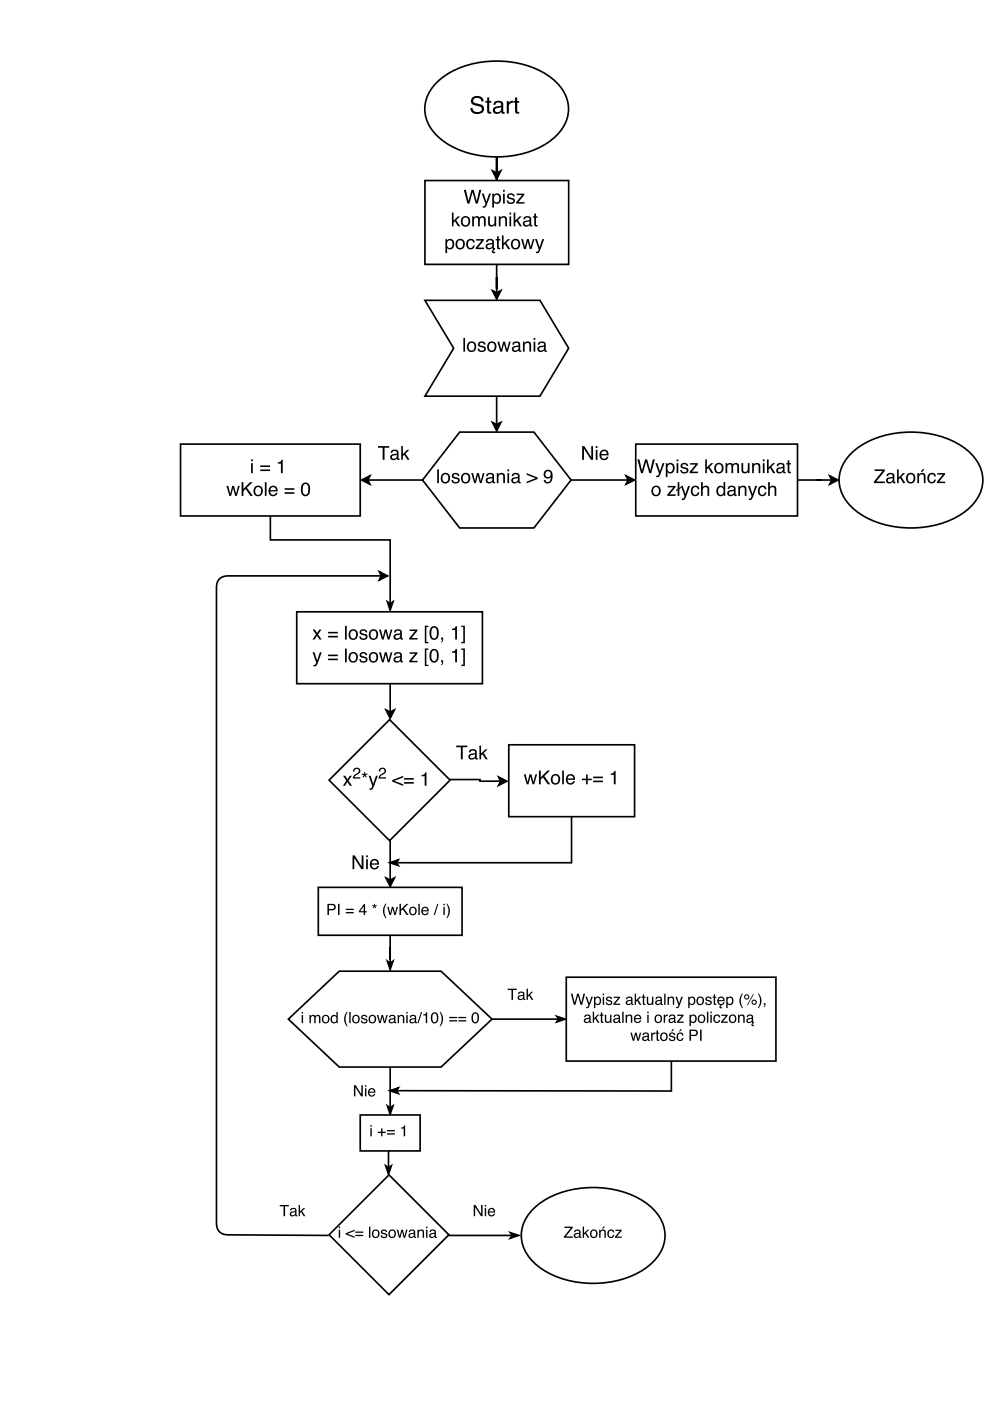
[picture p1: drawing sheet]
<svg xmlns="http://www.w3.org/2000/svg" width="210mm" height="297mm" viewBox="0 0 210 297" stroke-linecap="round" stroke-linejoin="round" font-family="sans-serif">
<path d="M104.4 36.2l.9 .5 .9-.5-.9 1.8zM105.3 33.2v5.1v-5v3.4" fill="none" stroke="#000" stroke-width=".35"/>
<path d="M104.4 36.2l.9 .5 .9-.5-.9 1.8z" fill="#000"/>
<path d="M93 17.1a20.1 20.1 0 0 1 18.6-3.2 13.1 13.1 0 0 1 8.2 6 7.5 7.5 0 0 1-2.2 9.2 20.1 20.1 0 0 1-18.6 3.3 13.1 13.1 0 0 1-8.2-6.1 7.5 7.5 0 0 1 2.2-9.2z" fill="#fff"/>
<path d="M93 17.1a20.1 20.1 0 0 1 18.6-3.2 13.1 13.1 0 0 1 8.2 6 7.5 7.5 0 0 1-2.2 9.2 20.1 20.1 0 0 1-18.6 3.3 13.1 13.1 0 0 1-8.2-6.1 7.5 7.5 0 0 1 2.2-9.2zM104.4 89.6l.9 .4 .9-.4-.9 1.7zM105.3 84v6" fill="none" stroke="#000" stroke-width=".35"/>
<g fill="#000">
<path d="M104.4 89.6l.9 .4 .9-.4-.9 1.7z"/>
<path d="M100.2 20.7a1.41 1.41 0 0 1 2.3 .8h-.4a.9 .9 0 0 0-.9-.7 .9 .9 0 0 0-.9 .6l.1 .3 .3 .1a2.2 2.2 0 0 1 1.9 1 1.28 1.28 0 0 1-1.8 1.4l-.5-.2-.5-.6-.1-.5h.5a1.02 1.02 0 0 0 .9 .9 1.02 1.02 0 0 0 1.1-.7l-.1-.1a2.45 2.45 0 0 0-1.7-.8l-.2-.1a.97 .97 0 0 1 0-1.4zM103.3 20.7h.4v.7h.5v.4h-.5v1.7l.1 .2h.4v.4a.63 .63 0 0 1-.9-.6v-1.7h-.4v-.4h.4zM105 23.1a.57 .57 0 0 0 .3 .7 .57 .57 0 0 0 .8-.3l.2-.8zM104.8 21.7a1.15 1.15 0 0 1 1.9 .4v1.6l.3 .1v.3a.5 .5 0 0 1-.7-.4 .91 .91 0 0 1-1.3 .4 .91 .91 0 0 1-.3-1.3l1.3-.3a.42 .42 0 0 0 .2-.6 .42 .42 0 0 0-.6-.2l-.3 .1-.3 .4h-.4zM107.4 21.4h.5v.5a.78 .78 0 0 1 .8-.5v.4a.69 .69 0 0 0-.8 .7v1.6h-.5zM109.2 20.7h.5v.7h.4v.4h-.4v1.7l.1 .2h.3v.4a.63 .63 0 0 1-.9-.6v-1.7h-.4v-.4h.4z"/>
</g>
<path d="M90.1 63.7h24.4l6.1 10.1-6.1 10.2h-24.4l6.1-10.2z" fill="#fff"/>
<path d="M105.3 56.1v6M90.1 63.7h24.4l6.1 10.1-6.1 10.2h-24.4l6.1-10.2zM104.4 61.6l.9 .5 .9-.5-.9 1.8z" fill="none" stroke="#000" stroke-width=".35"/>
<g fill="#000">
<path d="M104.4 61.6l.9 .5 .9-.5-.9 1.8z"/>
<path d="M98.2 71.6h.4v3h-.4zM99.6 72.8a.8 .8 0 0 0-.2 1 .8 .8 0 0 0 1 .4 .8 .8 0 0 0 .2-1 .8 .8 0 0 0-1-.4zM99.3 72.7a1.08 1.08 0 0 1 1.7 .7 1.08 1.08 0 0 1-1.6 1.1l-.4-.6v-.7zM101.5 72.6a.86 .86 0 0 1 1.4 .4h-.3a.45 .45 0 0 0-.5-.3 .45 .45 0 0 0-.4 .4l.2 .1a.91 .91 0 0 1 1.1 .9 .92 .92 0 0 1-1 .5 .92 .92 0 0 1-.7-.7h.3a.52 .52 0 0 0 .5 .4 .52 .52 0 0 0 .5-.4l-.1-.1a1.07 1.07 0 0 1-1.2-.9zM103.9 72.8a.8 .8 0 0 0-.3 1 .8 .8 0 0 0 1 .4 .8 .8 0 0 0 .3-1 .8 .8 0 0 0-1-.4zM103.6 72.7a1.08 1.08 0 0 1 1.7 .7 1.08 1.08 0 0 1-1.6 1.1l-.4-.6v-.7zM105.5 72.4h.3l.5 1.7 .4-1.7h.4l.4 1.7 .4-1.7h.4l-.6 2.2h-.4l-.4-1.7-.5 1.7h-.3zM108.9 73.8a.51 .51 0 0 0 .6 .6 .51 .51 0 0 0 .4-.6v-.3zM108.7 72.7a.92 .92 0 0 1 1.6 .3v1.2l.2 .1v.3a.4 .4 0 0 1-.5-.3 .71 .71 0 0 1-1.1 .3 .71 .71 0 0 1-.1-1.1l1.1-.3a.48 .48 0 0 0-.4-.5 .48 .48 0 0 0-.5 .4h-.4zM110.9 72.4h.3v.3a.75 .75 0 0 1 .9-.3 .75 .75 0 0 1 .5 .8v1.4h-.4v-1.4a.53 .53 0 0 0-.6-.5 .53 .53 0 0 0-.4 .7v1.2h-.3zM113.1 72.4h.4v2.2h-.4zM113.1 71.6h.4v.5h-.4zM114.3 73.8a.51 .51 0 0 0 .6 .6 .51 .51 0 0 0 .5-.6v-.3zM114.2 72.7a.92 .92 0 0 1 1.5 .3v1.2l.2 .1v.3a.4 .4 0 0 1-.5-.3 .71 .71 0 0 1-1.1 .3 .71 .71 0 0 1 0-1.1l1-.3a.48 .48 0 0 0-.4-.5 .48 .48 0 0 0-.5 .4h-.4z"/>
</g>
<path d="M90.1 38.3h30.5v17.8h-30.5z" fill="#fff"/>
<path d="M90.1 38.3h30.5v17.8h-30.5zM121.1 101.8h12.1M132.7 100.9l1.8 .9-1.8 .9 .5-.9z" fill="none" stroke="#000" stroke-width=".35"/>
<g fill="#000">
<path d="M132.7 100.9l1.8 .9-1.8 .9 .5-.9z"/>
<path d="M95 51.1a.84 .84 0 0 0-.2 .9 .84 .84 0 0 0 .7 .6 .89 .89 0 0 0 .4-.9 .89 .89 0 0 0-.5-.7zM94.4 50.7h.4v.3a.86 .86 0 0 1 1-.3 .86 .86 0 0 1 .5 1 .9 .9 0 0 1-.4 1 .9 .9 0 0 1-1.1-.1v1.1h-.4zM97.2 51.1a.8 .8 0 0 0-.3 1 .8 .8 0 0 0 1 .4 .8 .8 0 0 0 .3-1.1 .8 .8 0 0 0-1-.3zM96.9 50.9a1.08 1.08 0 0 1 1.7 .8 1.08 1.08 0 0 1-1.6 1.1l-.4-.7v-.6zM99.1 50.9a.87 .87 0 0 1 .9-.2 .87 .87 0 0 1 .7 .7h-.4a.59 .59 0 0 0-.8-.4 .59 .59 0 0 0-.3 .8 .56 .56 0 0 0 .4 .8 .56 .56 0 0 0 .7-.5h.4a.96 .96 0 0 1-1.3 .7 .96 .96 0 0 1-.5-1.3zM100.9 50.7h1.7v.3l-1.3 1.5h1.3v.3h-1.7v-.3l1.2-1.5h-1.2zM103.4 52.1a.51 .51 0 0 0 .5 .5 .51 .51 0 0 0 .5-.6v-.3zM103.2 50.9a.92 .92 0 0 1 1.5 .3v1.3l.3 .1v.2a.4 .4 0 0 1-.6-.3 .71 .71 0 0 1-1.1 .3 .71 .71 0 0 1 0-1.1l1.1-.3a.48 .48 0 0 0-.5-.5 .48 .48 0 0 0-.5 .4h-.3zM104.4 53l.3-.2h.3a.34 .34 0 0 0-.3 .2 .34 .34 0 0 0 0 .4h.3v.2a.42 .42 0 0 1-.6 0 .42 .42 0 0 1 0-.6zM105.4 50.1h.3v.6h.4v.3h-.4v1.4l.4 .1v.3a.51 .51 0 0 1-.7-.4v-1.4h-.3v-.3h.3zM106.4 49.9h.4v1.7l.9-.9h.4l-.8 .8 .9 1.3h-.5l-.6-1.1-.3 .3v.8h-.4zM109 51.1a.8 .8 0 0 0-.3 1 .8 .8 0 0 0 1 .4 .8 .8 0 0 0 .2-1.1 .8 .8 0 0 0-.9-.3zM108.6 50.9a1.08 1.08 0 0 1 1.7 .8 1.08 1.08 0 0 1-1.5 1.1l-.5-.7v-.6zM110.5 50.7h.4l.4 1.7 .4-1.7h.4l.4 1.7 .5-1.7h.3l-.6 2.1h-.4l-.4-1.6-.4 1.6h-.4zM113.4 50.7h.4l.6 1.7 .6-1.7h.4l-.5 1.3a2.91 2.91 0 0 1-.9 1.7h-.4v-.4h.4l.2-.4z"/>
<path d="M95.8 45.1h.4v1.7l.9-.9h.4l-.8 .8 .9 1.3h-.5l-.6-1.1-.3 .3v.8h-.4zM98.3 46.2a.8 .8 0 0 0-.2 1.1 .8 .8 0 0 0 1 .3 .8 .8 0 0 0 .2-1 .8 .8 0 0 0-1-.4zM98 46.1a1.08 1.08 0 0 1 1.7 .8 1.08 1.08 0 0 1-1.5 1l-.5-.6v-.7zM100.1 45.9h.4v.3a.7 .7 0 0 1 1.2 0 .7 .7 0 0 1 .8-.4 .7 .7 0 0 1 .5 .8v1.4h-.4v-1.5a.46 .46 0 0 0-.6-.3 .46 .46 0 0 0-.3 .6v1.2h-.3v-1.4a.48 .48 0 0 0-.7-.5 .48 .48 0 0 0-.2 .8v1.1h-.4zM103.5 45.9h.4v1.4a.5 .5 0 0 0 .5 .4 .5 .5 0 0 0 .4-.6v-1.2h.4v2.1h-.3v-.3a.74 .74 0 0 1-.9 .3 .74 .74 0 0 1-.5-.7zM105.8 45.9h.3v.3a.75 .75 0 0 1 .9-.4 .75 .75 0 0 1 .5 .8v1.4h-.4v-1.3a.53 .53 0 0 0-.6-.5 .53 .53 0 0 0-.4 .7v1.1h-.3zM108 45.9h.4v2.1h-.4zM108 45.1h.4v.4h-.4zM108.9 45.1h.4v1.7l.9-.9h.4l-.8 .8 .9 1.3h-.5l-.6-1.1-.3 .3v.8h-.4zM111.3 47.2a.51 .51 0 0 0 .5 .6 .51 .51 0 0 0 .5-.6v-.3zM111.1 46.1a.92 .92 0 0 1 1.5 .3v1.3h.3v.3a.4 .4 0 0 1-.6-.3 .71 .71 0 0 1-1.1 .3 .71 .71 0 0 1 0-1.1l1.1-.3a.48 .48 0 0 0-.5-.5 .48 .48 0 0 0-.5 .4h-.3zM113.3 45.3h.3v.6h.4v.3h-.4v1.3l.4 .2v.3a.51 .51 0 0 1-.7-.4v-1.4h-.3v-.3h.3z"/>
<path d="M98.3 40.3h.5l.5 2.3 .7-2.3h.4l.7 2.3 .5-2.3h.5l-.8 2.9h-.4l-.7-2.5-.7 2.5h-.4zM102.1 41h.5l.5 1.8 .6-1.8h.4l-.5 1.3a2.91 2.91 0 0 1-.9 1.7h-.4v-.3h.4l.2-.5zM104.9 41.5a.84 .84 0 0 0-.2 .9 .84 .84 0 0 0 .8 .5 .89 .89 0 0 0 .4-.8 .89 .89 0 0 0-.6-.8zM104.4 41.1h.3v.2a.86 .86 0 0 1 1.1-.2 .86 .86 0 0 1 .4 1 .9 .9 0 0 1-.4 1 .9 .9 0 0 1-1.1-.2v1.1h-.3zM106.7 41.1h.3v2.1h-.3zM106.7 40.3h.3v.4h-.3zM107.7 41.2a.86 .86 0 0 1 1.4 .5h-.3a.45 .45 0 0 0-.5-.4 .45 .45 0 0 0-.4 .4l.2 .1a.91 .91 0 0 1 1.1 .9 .92 .92 0 0 1-1 .5 .92 .92 0 0 1-.8-.7h.4a.52 .52 0 0 0 .5 .4 .52 .52 0 0 0 .5-.4l-.1-.1a1.07 1.07 0 0 1-1.2-.9zM109.5 41h1.7v.3l-1.3 1.5h1.3v.4h-1.8v-.3l1.3-1.5h-1.2z"/>
</g>
<path d="M123.1 94.2h6.1v4.8h-6.1z" fill="#fff"/>
<g fill="#000">
<path d="M76.7 101.8l1.7-.9-.4 .9 .4 .9z"/>
<path d="M123.4 94.6h.5l1.5 2.3v-2.3h.3v2.9h-.4l-1.5-2.4v2.4h-.4zM126.3 95.4h.4v2.1h-.4zM126.3 94.6h.4v.4h-.4zM127.4 95.6a.97 .97 0 0 1 1.2-.2 .97 .97 0 0 1 .4 1.1h-1.5a.61 .61 0 0 0 .4 .7 .61 .61 0 0 0 .8-.4h.3a1 1 0 0 1-1.3 .7 1 1 0 0 1-.6-1.3zM127.7 95.8l-.2 .5h1.2a.58 .58 0 0 0-.4-.6 .58 .58 0 0 0-.6 .1z"/>
</g>
<path d="M76.7 101.8l1.7-.9-.4 .9 .4 .9zM78 101.8h11.6" fill="none" stroke="#000" stroke-width=".35"/>
<path d="M80.1 94.2h6.8v4.8h-6.8z" fill="#fff"/>
<path d="M80.1 94.6h2.4v.3h-1v2.6h-.4v-2.6h-1zM83.1 96.8a.51 .51 0 0 0 .6 .5 .51 .51 0 0 0 .4-.6v-.3zM83 95.6a.92 .92 0 0 1 1.5 .3v1.3h.2v.3a.4 .4 0 0 1-.5-.3 .71 .71 0 0 1-1.1 .3 .71 .71 0 0 1-.1-1.1l1.1-.3a.48 .48 0 0 0-.4-.5 .48 .48 0 0 0-.5 .4h-.4zM85.1 94.6h.3v1.7l.9-.9h.5l-.8 .8 .8 1.3h-.4l-.7-1.1-.3 .3v.8h-.3z" fill="#000"/>
<path d="M97.5 91.6h15.7l7.9 10.2-7.9 10.1h-15.7l-7.9-10.1z" fill="#fff"/>
<path d="M97.5 91.6h15.7l7.9 10.2-7.9 10.1h-15.7l-7.9-10.1z" fill="none" stroke="#000" stroke-width=".35"/>
<path d="M92.7 99.5h.4v2.9h-.4zM94.1 100.7a.8 .8 0 0 0-.3 1 .8 .8 0 0 0 1 .4 .8 .8 0 0 0 .3-1 .8 .8 0 0 0-1-.4zM93.7 100.6a1.08 1.08 0 0 1 1.8 .7 1.08 1.08 0 0 1-1.6 1.1l-.4-.7v-.6zM96 100.4a.86 .86 0 0 1 1.4 .5h-.3a.45 .45 0 0 0-.5-.3 .45 .45 0 0 0-.4 .4l.2 .1a.91 .91 0 0 1 1 .9 .92 .92 0 0 1-.9 .5 .92 .92 0 0 1-.8-.7h.4a.52 .52 0 0 0 .5 .4 .52 .52 0 0 0 .5-.5h-.1a1.07 1.07 0 0 1-1.2-1zM98.4 100.7a.8 .8 0 0 0-.3 1 .8 .8 0 0 0 1 .4 .8 .8 0 0 0 .2-1 .8 .8 0 0 0-.9-.4zM98 100.6a1.08 1.08 0 0 1 1.8 .7 1.08 1.08 0 0 1-1.6 1.1l-.4-.7v-.6zM99.9 100.3h.4l.4 1.7 .4-1.7h.4l.4 1.7 .5-1.7h.3l-.6 2.1h-.4l-.4-1.6-.4 1.6h-.4zM103.4 101.7a.51 .51 0 0 0 .5 .5 .51 .51 0 0 0 .5-.6v-.2zM103.2 100.5a.92 .92 0 0 1 1.5 .3l.1 1.3 .2 .1v.2a.4 .4 0 0 1-.6-.2 .71 .71 0 0 1-1.1 .2 .71 .71 0 0 1 0-1.1l1.1-.3a.48 .48 0 0 0-.5-.5 .48 .48 0 0 0-.5 .5h-.3zM105.3 100.3h.4v.3a.75 .75 0 0 1 .9-.3 .75 .75 0 0 1 .5 .8v1.3h-.4v-1.3a.53 .53 0 0 0-.6-.5 .53 .53 0 0 0-.4 .7v1.1h-.4zM107.6 100.3h.4v2.1h-.4zM107.6 99.5h.4v.4h-.4zM108.8 101.7a.51 .51 0 0 0 .5 .5 .51 .51 0 0 0 .5-.6v-.2zM108.6 100.5a.92 .92 0 0 1 1.6 .3v1.3l.2 .1v.2a.4 .4 0 0 1-.6-.2 .71 .71 0 0 1-1.1 .2 .71 .71 0 0 1 0-1.1l1.1-.3a.48 .48 0 0 0-.4-.5 .48 .48 0 0 0-.6 .5h-.3zM111.7 100.3l2.3 .9v.4l-2.3 .9v-.4l1.9-.7-1.9-.7zM115.5 99.9a1.02 1.02 0 0 1 1.2-.2 1.02 1.02 0 0 1 .5 1.2 1.2 1.2 0 0 1-1.5 1.5l-.3-.3-.1-.4h.4a.56 .56 0 0 0 .6 .5 .56 .56 0 0 0 .5-.7v-.4a.91 .91 0 0 1-1.3 .1 .91 .91 0 0 1 0-1.3zM115.6 100.5a.6 .6 0 0 0 1.2 0 .6 .6 0 0 0-1.2 0z" fill="#000"/>
<path d="M180.8 95.8a20.1 20.1 0 0 1 18.6-3.3 13.1 13.1 0 0 1 8.2 6.1 7.5 7.5 0 0 1-2.2 9.2 20.1 20.1 0 0 1-18.5 3.2 13.1 13.1 0 0 1-8.2-6 7.5 7.5 0 0 1 2.1-9.2z" fill="#fff"/>
<path d="M180.8 95.8a20.1 20.1 0 0 1 18.6-3.3 13.1 13.1 0 0 1 8.2 6.1 7.5 7.5 0 0 1-2.2 9.2 20.1 20.1 0 0 1-18.5 3.2 13.1 13.1 0 0 1-8.2-6 7.5 7.5 0 0 1 2.1-9.2zM169.1 101.8h7.3M175.9 100.9l1.8 .9-1.8 .9 .5-.9z" fill="none" stroke="#000" stroke-width=".35"/>
<g fill="#000">
<path d="M175.9 100.9l1.8 .9-1.8 .9 .5-.9z"/>
<path d="M185.4 99.5h2.2v.4l-1.8 2.2h1.8v.3h-2.3v-.3l1.8-2.2h-1.7zM188.3 101.7a.51 .51 0 0 0 .5 .5 .51 .51 0 0 0 .5-.6v-.2zM188.1 100.5a.92 .92 0 0 1 1.5 .3v1.3l.3 .1v.2a.4 .4 0 0 1-.6-.2 .71 .71 0 0 1-1.1 .2 .71 .71 0 0 1 0-1.1l1.1-.3a.48 .48 0 0 0-.5-.5 .48 .48 0 0 0-.5 .5h-.3zM190.2 99.5h.3v1.7l1-.9h.4l-.8 .8 .9 1.3h-.5l-.7-1-.3 .2v.8h-.3zM192.7 100.7a.8 .8 0 0 0-.2 1 .8 .8 0 0 0 1 .4 .8 .8 0 0 0 .2-1 .8 .8 0 0 0-1-.4zM192.4 100.6a1.08 1.08 0 0 1 1.7 .7 1.08 1.08 0 0 1-1.6 1.1l-.4-.7v-.6zM194.5 100.3h.3v.3a.75 .75 0 0 1 .9-.3 .75 .75 0 0 1 .5 .8v1.3h-.3v-1.3a.53 .53 0 0 0-.7-.5 .53 .53 0 0 0-.3 .7v1.1h-.4zM195.6 99.5h.4l-.5 .6h-.3zM196.9 100.6a.87 .87 0 0 1 .9-.3 .87 .87 0 0 1 .6 .7h-.3a.59 .59 0 0 0-.8-.4 .59 .59 0 0 0-.3 .8 .56 .56 0 0 0 .4 .8 .56 .56 0 0 0 .7-.5h.3a.96 .96 0 0 1-1.2 .7 .96 .96 0 0 1-.6-1.3zM198.7 100.3h1.7v.3l-1.3 1.5h1.3v.3h-1.8v-.2l1.3-1.6h-1.2z"/>
</g>
<path d="M134.8 94.2h34.3v15.2h-34.3z" fill="#fff"/>
<path d="M134.8 94.2h34.3v15.2h-34.3zM57.3 109.4v5.1h25.4v13.5M82.1 127.6l.6 .4 .6-.4-.6 1.8z" fill="none" stroke="#000" stroke-width=".35"/>
<g fill="#000">
<path d="M82.1 127.6l.6 .4 .6-.4-.6 1.8z"/>
<path d="M135.1 97.4h.5l.5 2.4 .7-2.4h.4l.7 2.4 .5-2.4h.4l-.7 2.9h-.4l-.7-2.4-.7 2.4h-.4zM138.9 98.2h.4l.6 1.7 .6-1.7h.4l-.5 1.3a2.91 2.91 0 0 1-.9 1.7h-.4v-.4h.4l.2-.4zM141.7 98.6a.84 .84 0 0 0-.2 .9 .84 .84 0 0 0 .7 .6 .89 .89 0 0 0 .5-.9 .89 .89 0 0 0-.6-.7zM141.2 98.2h.3v.3a.86 .86 0 0 1 1.1-.3 .86 .86 0 0 1 .4 1 .9 .9 0 0 1-.4 1 .9 .9 0 0 1-1.1-.1v1.1h-.3zM143.4 98.2h.4v2.1h-.4zM143.4 97.4h.4v.4h-.4zM144.5 98.3a.86 .86 0 0 1 1.4 .5h-.3a.45 .45 0 0 0-.5-.4 .45 .45 0 0 0-.4 .4l.2 .2a.91 .91 0 0 1 1 .9 .92 .92 0 0 1-.9 .5 .92 .92 0 0 1-.8-.8h.4a.52 .52 0 0 0 .5 .5 .52 .52 0 0 0 .5-.5l-.1-.1a1.07 1.07 0 0 1-1.2-.9zM146.3 98.2h1.7v.3l-1.3 1.5h1.3v.3h-1.8v-.3l1.3-1.5h-1.2zM149.5 97.4h.4v1.7l.9-.9h.4l-.8 .8 .9 1.3h-.5l-.6-1.1-.3 .3v.8h-.4zM152.1 98.6a.8 .8 0 0 0-.3 1 .8 .8 0 0 0 1 .4 .8 .8 0 0 0 .2-1.1 .8 .8 0 0 0-.9-.3zM151.7 98.4a1.08 1.08 0 0 1 1.8 .8 1.08 1.08 0 0 1-1.6 1.1l-.4-.7v-.6zM153.8 98.2h.4v.3a.7 .7 0 0 1 1.2 0 .7 .7 0 0 1 .8-.3 .7 .7 0 0 1 .5 .7v1.4h-.4v-1.5a.46 .46 0 0 0-.6-.3 .46 .46 0 0 0-.3 .6v1.2h-.3v-1.4a.48 .48 0 0 0-.6-.4 .48 .48 0 0 0-.3 .7v1.1h-.4zM157.2 98.2h.4v1.4a.5 .5 0 0 0 .6 .5 .5 .5 0 0 0 .4-.7v-1.2h.3v2.1h-.3v-.3a.74 .74 0 0 1-.8 .3 .74 .74 0 0 1-.6-.7zM159.5 98.2h.3v.3a.75 .75 0 0 1 .9-.4 .75 .75 0 0 1 .5 .9v1.3h-.4v-1.3a.53 .53 0 0 0-.6-.5 .53 .53 0 0 0-.4 .7v1.1h-.3zM161.7 98.2h.4v2.1h-.4zM161.7 97.4h.4v.4h-.4zM162.6 97.4h.4v1.7l.9-.9h.4l-.8 .8 .9 1.3h-.5l-.6-1.1-.3 .3v.8h-.4zM165 99.6a.51 .51 0 0 0 .5 .5 .51 .51 0 0 0 .5-.6v-.3zM164.8 98.4a.92 .92 0 0 1 1.5 .3v1.3l.3 .1v.2a.4 .4 0 0 1-.6-.3 .71 .71 0 0 1-1.1 .3 .71 .71 0 0 1 0-1.1l1.1-.3a.48 .48 0 0 0-.5-.5 .48 .48 0 0 0-.5 .4h-.3zM167 97.6h.4v.6h.3v.3h-.3v1.4l.3 .1v.3a.51 .51 0 0 1-.7-.4v-1.4h-.3v-.3h.3z"/>
<path d="M138.7 103.4a.8 .8 0 0 0-.2 1 .8 .8 0 0 0 1 .4 .8 .8 0 0 0 .2-1 .8 .8 0 0 0-1-.4zM138.4 103.3a1.08 1.08 0 0 1 1.7 .7 1.08 1.08 0 0 1-1.5 1.1l-.5-.7v-.6zM141.6 103h1.6v.3l-1.2 1.5h1.3v.3h-1.8v-.2l1.2-1.6h-1.1zM143.7 102.2h.3v1.2l.4-.2v.3l-.4 .2v1.4h-.3v-1.2l-.4 .2v-.2l.4-.3zM144.4 103h.4l.5 1.7 .6-1.7h.4l-.5 1.3a2.91 2.91 0 0 1-.9 1.7h-.4v-.3h.4l.2-.5zM146.7 103.3a.87 .87 0 0 1 1-.3 .87 .87 0 0 1 .6 .7h-.4a.59 .59 0 0 0-.7-.4 .59 .59 0 0 0-.4 .8 .56 .56 0 0 0 .4 .8 .56 .56 0 0 0 .7-.5h.4a.96 .96 0 0 1-1.3 .8 .96 .96 0 0 1-.5-1.4zM148.6 102.2h.4v1.1a.75 .75 0 0 1 .9-.3 .75 .75 0 0 1 .5 .8v1.3h-.4v-1.3a.53 .53 0 0 0-.6-.5 .53 .53 0 0 0-.4 .7v1.1h-.4zM152.4 103.5a.78 .78 0 0 0-.1 .9 .78 .78 0 0 0 .8 .4 .78 .78 0 0 0 .4-1 .78 .78 0 0 0-1-.4zM152.3 103.1l.7-.1 .4 .3v-1.1h.4v2.9h-.4v-.3a.92 .92 0 0 1-1.2 .2 .92 .92 0 0 1-.3-1.2zM154.6 104.4a.51 .51 0 0 0 .5 .5 .51 .51 0 0 0 .5-.6v-.2zM154.4 103.2a.92 .92 0 0 1 1.6 .4v1.2l.2 .1v.3a.4 .4 0 0 1-.6-.3 .71 .71 0 0 1-1.1 .3 .71 .71 0 0 1 0-1.2l1.1-.2a.48 .48 0 0 0-.5-.6 .48 .48 0 0 0-.5 .5h-.3zM156.5 103h.4v.3a.75 .75 0 0 1 .9-.3 .75 .75 0 0 1 .5 .8v1.3h-.4v-1.3a.53 .53 0 0 0-.6-.5 .53 .53 0 0 0-.4 .7v1.1h-.4zM158.6 103h.4l.6 1.7 .5-1.7h.4l-.4 1.3a2.91 2.91 0 0 1-.9 1.7h-.4v-.3h.3l.3-.5zM161 103.3a.87 .87 0 0 1 .9-.3 .87 .87 0 0 1 .6 .7h-.3a.59 .59 0 0 0-.8-.4 .59 .59 0 0 0-.3 .8 .56 .56 0 0 0 .4 .8 .56 .56 0 0 0 .7-.5h.3a.96 .96 0 0 1-1.2 .8 .96 .96 0 0 1-.6-1.4zM162.9 102.2h.3v1.1a.75 .75 0 0 1 .9-.3 .75 .75 0 0 1 .5 .8v1.3h-.4v-1.3a.53 .53 0 0 0-.6-.5 .53 .53 0 0 0-.4 .7v1.1h-.3z"/>
</g>
<path d="M38.3 94.2h38.1v15.2h-38.1z" fill="#fff"/>
<path d="M38.3 94.2h38.1v15.2h-38.1zM81.8 150.5l.9 .5 .9-.5-.9 1.8zM82.7 144.8v6.2" fill="none" stroke="#000" stroke-width=".35"/>
<g fill="#000">
<path d="M81.8 150.5l.9 .5 .9-.5-.9 1.8z"/>
<path d="M53.2 98.2h.4v2.1h-.4zM53.2 97.4h.4v.4h-.4zM55.2 98.7h2.1v.3h-2.1zM55.2 99.5h2.1v.4h-2.1zM58.9 98l.5-.1 .3-.4h.2v2.8h-.3v-2h-.7z"/>
<path d="M48 103h.4l.4 1.7 .4-1.7h.4l.4 1.7 .5-1.7h.3l-.6 2.1h-.4l-.4-1.6-.4 1.6h-.4zM51.2 102.2h.4v1.4l1.4-1.4h.6l-1.2 1.2 1.2 1.7h-.5l-1-1.4-.5 .4v1h-.4zM54.4 103.4a.8 .8 0 0 0-.3 1 .8 .8 0 0 0 1 .4 .8 .8 0 0 0 .2-1 .8 .8 0 0 0-.9-.4zM54 103.3a1.08 1.08 0 0 1 1.8 .7 1.08 1.08 0 0 1-1.6 1.1l-.4-.7v-.6zM56.2 102.2h.3v2.9h-.3zM57.2 103.3a.97 .97 0 0 1 1.2-.2 .97 .97 0 0 1 .5 1.1h-1.6a.61 .61 0 0 0 .5 .7 .61 .61 0 0 0 .7-.4h.3a1 1 0 0 1-1.3 .7 1 1 0 0 1-.5-1.4zM57.5 103.5l-.2 .4h1.2a.58 .58 0 0 0-.3-.6 .58 .58 0 0 0-.7 .2zM60.3 103.5h2.1v.3h-2.1zM60.3 104.4h2.1v.3h-2.1zM64.2 102.5a1.05 1.05 0 0 1 1.2 .1 1.05 1.05 0 0 1 .4 1.1 1.08 1.08 0 0 1-.4 1.2 1.08 1.08 0 0 1-1.2 .1 2.13 2.13 0 0 1 0-2.5zM64.4 102.8a1.89 1.89 0 0 0 .2 2l.3 .1a1.71 1.71 0 0 0 .1-2.2z"/>
</g>
<path d="M62.9 129.7h39.4v15.3h-39.4z" fill="#fff"/>
<path d="M62.9 129.7h39.4v15.3h-39.4zM95.3 165.3h6.5v.3h4.4M105.7 164.7l1.8 .9-1.8 .9 .5-.9z" fill="none" stroke="#000" stroke-width=".35"/>
<g fill="#000">
<path d="M105.7 164.7l1.8 .9-1.8 .9 .5-.9z"/>
<path d="M66.3 133.5h.4l.5 .7 .5-.7h.5l-.8 1 .8 1.1h-.5l-.5-.8-.5 .8h-.5l.8-1.1zM69.6 134h2v.3h-2zM69.6 134.8h2v.4h-2zM73.2 132.7h.3v2.9h-.3zM74.5 133.8a.8 .8 0 0 0-.2 1.1 .8 .8 0 0 0 1 .3 .8 .8 0 0 0 .2-1 .8 .8 0 0 0-1-.4zM74.2 133.7a1.08 1.08 0 0 1 1.7 .8 1.08 1.08 0 0 1-1.5 1l-.5-.6v-.7zM76.4 133.6a.86 .86 0 0 1 1.5 .5h-.4a.45 .45 0 0 0-.4-.4 .45 .45 0 0 0-.5 .4l.2 .2a.91 .91 0 0 1 1.1 .9 .92 .92 0 0 1-.9 .5 .92 .92 0 0 1-.8-.8h.3a.52 .52 0 0 0 .5 .5 .52 .52 0 0 0 .5-.5v-.1a1.07 1.07 0 0 1-1.2-.9zM78.8 133.8a.8 .8 0 0 0-.2 1.1 .8 .8 0 0 0 1 .3 .8 .8 0 0 0 .2-1 .8 .8 0 0 0-1-.4zM78.5 133.7a1.08 1.08 0 0 1 1.7 .8 1.08 1.08 0 0 1-1.6 1l-.4-.6v-.7zM80.4 133.5h.4l.4 1.6 .4-1.6h.4l.4 1.6 .4-1.6h.4l-.6 2.1h-.4l-.4-1.7-.4 1.7h-.4zM83.8 134.9a.51 .51 0 0 0 .6 .5 .51 .51 0 0 0 .4-.6v-.3zM83.7 133.7a.92 .92 0 0 1 1.5 .3v1.3h.2v.3a.4 .4 0 0 1-.5-.3 .71 .71 0 0 1-1.1 .3 .71 .71 0 0 1-.1-1.1l1.1-.3a.48 .48 0 0 0-.4-.5 .48 .48 0 0 0-.5 .4h-.4zM86.8 133.5h1.7v.3l-1.3 1.5h1.3v.3h-1.7v-.3l1.2-1.5h-1.2zM90.1 132.7h.7v.3h-.4v3.1h.4v.3h-.7zM91.5 132.9a1.05 1.05 0 0 1 1.2 .1 1.05 1.05 0 0 1 .3 1.2 1.08 1.08 0 0 1-.3 1.2 1.08 1.08 0 0 1-1.2 .1 2.13 2.13 0 0 1 0-2.6zM91.7 133.2a1.89 1.89 0 0 0 .1 2.1h.4a1.71 1.71 0 0 0 .1-2.2zM93.5 135.2h.5l-.1 .8-.4 .2 .3-.6h-.3zM95.8 133.3l.6-.1 .2-.4h.3v2.8h-.4v-2h-.7zM97.8 132.7h.8v3.7h-.8v-.3h.4v-3.1h-.4z"/>
<path d="M66.3 138.3h.4l.5 1.7 .6-1.7h.4l-.5 1.3a2.91 2.91 0 0 1-.8 1.7h-.4v-.4h.3l.3-.4zM69.6 138.8h2v.3h-2zM69.6 139.6h2v.4h-2zM73.2 137.5h.3v2.9h-.3zM74.5 138.7a.8 .8 0 0 0-.2 1 .8 .8 0 0 0 1 .4 .8 .8 0 0 0 .2-1.1 .8 .8 0 0 0-1-.3zM74.2 138.6a1.08 1.08 0 0 1 1.7 .7 1.08 1.08 0 0 1-1.5 1.1l-.5-.7v-.6zM76.4 138.4a.86 .86 0 0 1 1.5 .5h-.4a.45 .45 0 0 0-.4-.4 .45 .45 0 0 0-.5 .5l.2 .1a.91 .91 0 0 1 1.1 .9 .92 .92 0 0 1-.9 .5 .92 .92 0 0 1-.8-.7h.3a.52 .52 0 0 0 .5 .4 .52 .52 0 0 0 .5-.5v-.1a1.07 1.07 0 0 1-1.2-.9zM78.8 138.7a.8 .8 0 0 0-.2 1 .8 .8 0 0 0 1 .4 .8 .8 0 0 0 .2-1.1 .8 .8 0 0 0-1-.3zM78.5 138.6a1.08 1.08 0 0 1 1.7 .7 1.08 1.08 0 0 1-1.6 1.1l-.4-.7v-.6zM80.4 138.3h.4l.4 1.7 .4-1.7h.4l.4 1.7 .4-1.7h.4l-.6 2.1h-.4l-.4-1.6-.4 1.6h-.4zM83.8 139.7a.51 .51 0 0 0 .6 .5 .51 .51 0 0 0 .4-.6v-.3zM83.7 138.5a.92 .92 0 0 1 1.5 .3v1.3l.2 .1v.2a.4 .4 0 0 1-.5-.3 .71 .71 0 0 1-1.1 .3 .71 .71 0 0 1-.1-1.1l1.1-.3a.48 .48 0 0 0-.4-.5 .48 .48 0 0 0-.5 .4h-.4zM86.8 138.3h1.7v.3l-1.3 1.5h1.3v.3h-1.7v-.3l1.2-1.5h-1.2zM90.1 137.5h.7v.3h-.4v3.1h.4v.3h-.7zM91.5 137.7a1.05 1.05 0 0 1 1.2 .1 1.05 1.05 0 0 1 .3 1.2 1.08 1.08 0 0 1-.3 1.2 1.08 1.08 0 0 1-1.2 .1 2.13 2.13 0 0 1 0-2.6zM91.7 138a1.89 1.89 0 0 0 .1 2.1h.4a1.71 1.71 0 0 0 .1-2.2zM93.5 140h.5l-.1 .8-.4 .2 .3-.5-.3-.1zM95.8 138.1l.6-.1 .2-.4h.3v2.8h-.4v-2h-.7zM97.8 137.5h.8v3.7h-.8v-.3h.4v-3.1h-.4z"/>
</g>
<path d="M96.7 157.7h6.8v4.8h-6.8z" fill="#fff"/>
<g fill="#000">
<path d="M81.8 186.1l.9 .5 .9-.5-.9 1.8z"/>
<path d="M96.7 158.1h2.4v.3h-1v2.6h-.4v-2.6h-1zM99.7 160.3a.51 .51 0 0 0 .5 .5 .51 .51 0 0 0 .5-.6v-.3zM99.5 159.1a.92 .92 0 0 1 1.6 .3v1.3h.2v.3a.4 .4 0 0 1-.6-.3 .71 .71 0 0 1-1 .3 .71 .71 0 0 1-.1-1.1l1.1-.3a.48 .48 0 0 0-.4-.5 .48 .48 0 0 0-.6 .4h-.3zM101.7 158.1h.3v1.7l.9-.9h.5l-.8 .8 .8 1.3h-.4l-.7-1.1-.3 .3v.8h-.3z"/>
</g>
<path d="M82.7 178.1v8.5M81.8 186.1l.9 .5 .9-.5-.9 1.8z" fill="none" stroke="#000" stroke-width=".35"/>
<path d="M74.4 181h6.1v4.8h-6.1z" fill="#fff"/>
<path d="M74.7 181.4h.5l1.5 2.3v-2.3h.4v2.9h-.5l-1.5-2.4v2.4h-.4zM77.6 182.2h.4v2.1h-.4zM77.6 181.4h.4v.4h-.4zM78.7 182.4a.97 .97 0 0 1 1.2-.2 .97 .97 0 0 1 .5 1.1h-1.6a.61 .61 0 0 0 .4 .7 .61 .61 0 0 0 .8-.4h.3a1 1 0 0 1-1.3 .7 1 1 0 0 1-.6-1.4zM79 182.6l-.2 .4h1.2a.58 .58 0 0 0-.4-.5 .58 .58 0 0 0-.6 .1z" fill="#000"/>
<path d="M69.8 165.4l12.8-12.8 12.8 12.8-12.8 12.8z" fill="#fff"/>
<path d="M69.8 165.4l12.8-12.8 12.8 12.8-12.8 12.8zM121.2 173.2v9.7h-38.5h1.3M82.7 182.9l1.7-.6-.4 .6 .4 .6z" fill="none" stroke="#000" stroke-width=".35"/>
<g fill="#000">
<path d="M72.7 164.5h.5l.5 .7 .5-.7h.4l-.7 1 .7 1.1h-.4l-.5-.8-.6 .8h-.4l.7-1.1zM75.1 162.9a.76 .76 0 0 1 1.2 .2 .76 .76 0 0 1-.5 1.1l-.7 .6h1.3v.3h-1.6a1.44 1.44 0 0 1 1.2-1.3 .46 .46 0 0 0-.3-.8 .46 .46 0 0 0-.5 .6h-.3zM80.6 162.9a.76 .76 0 0 1 1.2 .2 .76 .76 0 0 1-.6 1.1l-.6 .6h1.2v.3h-1.5a1.44 1.44 0 0 1 1.1-1.3 .46 .46 0 0 0-.2-.8 .46 .46 0 0 0-.6 .6h-.3zM82.7 182.9l1.7-.6-.4 .6 .4 .6z"/>
<path d="M76.8 164l.4 .1v-.4h.2v.4l.5-.1v.2l-.4 .1 .3 .4-.2 .1-.3-.3-.2 .3-.2-.1 .2-.4-.4-.1zM78.2 164.5h.4l.5 1.7 .6-1.7h.4l-.5 1.2a2.91 2.91 0 0 1-.8 1.7h-.4v-.3h.3l.2-.4z"/>
<path d="M83.2 165.4l2.3-.9v.3l-1.9 .8 1.9 .7v.3l-2.3-.9zM85.7 165h2v.3h-2zM85.7 165.8h2v.4h-2zM89.4 164.3l.5-.1 .2-.4h.3v2.8h-.4v-2h-.6z"/>
</g>
<path d="M107.9 157.9h26.6v15.3h-26.6z" fill="#fff"/>
<path d="M107.9 157.9h26.6v15.3h-26.6zM104.3 216.1h14.2M118.1 215.5l1.7 .6-1.7 .6 .4-.6z" fill="none" stroke="#000" stroke-width=".35"/>
<g fill="#000">
<path d="M118.1 215.5l1.7 .6-1.7 .6 .4-.6z"/>
<path d="M111.1 164.2h.4l.4 1.6 .4-1.6h.4l.4 1.6 .4-1.6h.4l-.6 2.1h-.4l-.4-1.7-.5 1.7h-.3zM114.3 163.4h.4v1.4l1.4-1.4h.5l-1.2 1.1 1.3 1.8h-.6l-1-1.5-.4 .5v1h-.4zM117.4 164.5a.8 .8 0 0 0-.2 1.1 .8 .8 0 0 0 .9 .3 .8 .8 0 0 0 .3-1 .8 .8 0 0 0-1-.4zM117.1 164.4a1.08 1.08 0 0 1 1.7 .8 1.08 1.08 0 0 1-1.6 1l-.4-.6v-.7zM119.2 163.4h.4v2.9h-.4zM120.2 164.4a.97 .97 0 0 1 1.2-.2 .97 .97 0 0 1 .5 1.1h-1.5a.61 .61 0 0 0 .4 .7 .61 .61 0 0 0 .7-.4h.4a1 1 0 0 1-1.3 .7 1 1 0 0 1-.6-1.4zM120.5 164.6l-.1 .5h1.1a.58 .58 0 0 0-.3-.6 .58 .58 0 0 0-.7 .1zM124.3 164.2h.3v.9h.9v.3h-.9v.9h-.3v-.9h-.9v-.3h.9zM125.8 164.7h2v.3h-2zM125.8 165.5h2v.3h-2zM129.5 164l.5-.1 .2-.4h.3v2.8h-.4v-2h-.6z"/>
</g>
<path d="M107.6 209.2h5.6v3.8h-5.6z" fill="#fff"/>
<g fill="#000">
<path d="M82.1 234.5l.6 .4 .6-.4-.6 1.8z"/>
<path d="M107.7 209.6h1.9v.3h-.8v2.1h-.4v-2.1h-.7zM110.1 211.4a.41 .41 0 0 0 .5 .4 .41 .41 0 0 0 .2-.7zM109.9 210.5a.75 .75 0 0 1 1.3 .2v1l.2 .1v.2h-.2a.48 .48 0 0 0-.7 0 .53 .53 0 0 1-.7-.4 .53 .53 0 0 1 .5-.6l.6-.1a.39 .39 0 0 0-.4-.5 .39 .39 0 0 0-.4 .4h-.3zM111.7 209.6h.2v1.4l.8-.7h.3l-.6 .6 .7 1.1h-.4l-.5-.9-.3 .2v.7h-.2z"/>
</g>
<path d="M82.1 234.5l.6 .4 .6-.4-.6 1.8zM82.7 226.2v8.7" fill="none" stroke="#000" stroke-width=".35"/>
<path d="M74.8 229.7h4.8v3.8h-4.8z" fill="#fff"/>
<path d="M75 230.1h.4l1.2 1.9v-1.9h.3v2.4h-.3l-1.3-2v2h-.3zM77.4 230.7h.3v1.8h-.3zM77.4 230.1h.3v.3h-.3zM78.2 230.9a.79 .79 0 0 1 1-.1 .79 .79 0 0 1 .4 .9h-1.3a.49 .49 0 0 0 .4 .6 .49 .49 0 0 0 .6-.4h.3a.84 .84 0 0 1-1.2 .5 .84 .84 0 0 1-.3-1.3zM78.5 231.1l-.2 .4h1l-.3-.5z" fill="#000"/>
<path d="M61.1 216.1l10.8-10.2h21.6l10.8 10.2-10.8 10.1h-21.6z" fill="#fff"/>
<path d="M82.7 198.3v5.9M61.1 216.1l10.8-10.2h21.6l10.8 10.2-10.8 10.1h-21.6zM82.1 203.8l.6 .4 .6-.4-.6 1.8z" fill="none" stroke="#000" stroke-width=".35"/>
<g fill="#000">
<path d="M82.1 203.8l.6 .4 .6-.4-.6 1.8z"/>
<path d="M64 215.2h.3v1.7h-.3zM64 214.6h.3v.3h-.3zM65.6 215.2h.3v.2a.56 .56 0 0 1 1 0 .57 .57 0 0 1 .6-.2 .57 .57 0 0 1 .4 .6v1.1h-.3v-1.3l-.3-.2-.3 .3-.1 1.2h-.3v-1.1a.39 .39 0 0 0-.5-.4 .39 .39 0 0 0-.2 .6v.9h-.3zM68.8 215.5a.62 .62 0 0 0-.2 .9 .62 .62 0 0 0 .8 .1 .63 .63 0 0 0 .1-.8 .63 .63 0 0 0-.7-.2zM68.5 215.4a.85 .85 0 0 1 1.2 .1 .85 .85 0 0 1-.2 1.2 .85 .85 0 0 1-1.2-.1v-.8zM70.5 215.6a.6 .6 0 0 0-.1 .8 .6 .6 0 0 0 .8 .2 .6 .6 0 0 0 .1-.8 .6 .6 0 0 0-.8-.2zM70.4 215.3l.6-.1 .3 .2v-.8h.3v2.3h-.3v-.2a.79 .79 0 0 1-1.1 .1 .79 .79 0 0 1 0-1.2zM73.5 214.5h.2a2.88 2.88 0 0 0 0 3.1h-.2a2.42 2.42 0 0 1 0-3.1zM74.1 214.6h.2v2.3h-.2zM75.2 215.5a.62 .62 0 0 0-.2 .9 .62 .62 0 0 0 .9 .1 .63 .63 0 0 0 0-.8 .63 .63 0 0 0-.7-.2zM74.9 215.4a.85 .85 0 0 1 1.2 .1 .85 .85 0 0 1-.2 1.2 .85 .85 0 0 1-1.1-.1l-.1-.8zM76.7 215.3a.7 .7 0 0 1 1.2 .4h-.3a.36 .36 0 0 0-.4-.3 .36 .36 0 0 0-.3 .3l.1 .1a.7 .7 0 0 1 .7 .3 .7 .7 0 0 1 .1 .7 .75 .75 0 0 1-1.3-.4h.3a.42 .42 0 0 0 .4 .4 .42 .42 0 0 0 .4-.4l-.1-.1a.78 .78 0 0 1-.9-.9zM78.7 215.5a.62 .62 0 0 0-.2 .9 .62 .62 0 0 0 .8 .1 .63 .63 0 0 0 .1-.8 .63 .63 0 0 0-.7-.2zM78.4 215.4a.85 .85 0 0 1 1.2 .1 .85 .85 0 0 1-.2 1.2 .85 .85 0 0 1-1.2-.1v-.8zM79.9 215.2h.3l.4 1.4 .3-1.4h.3l.4 1.4 .3-1.4h.3l-.5 1.7h-.3l-.3-1.3-.4 1.3h-.3zM82.7 216.3a.41 .41 0 0 0 .6 .4 .41 .41 0 0 0 .2-.6zM82.6 215.4a.75 .75 0 0 1 1.2 .2v1.1h.2v.2l-.1 .1a.48 .48 0 0 0-.8 0 .53 .53 0 0 1-.7-.4 .53 .53 0 0 1 .5-.7l.6-.1a.39 .39 0 0 0-.3-.4 .39 .39 0 0 0-.4 .3h-.3zM84.3 215.2h.3v.2a.61 .61 0 0 1 .7-.2 .61 .61 0 0 1 .4 .6v1.1h-.3v-1.1a.43 .43 0 0 0-.5-.3 .43 .43 0 0 0-.3 .5v.9h-.3zM86.1 215.2h.3v1.7h-.3zM86.1 214.6h.3v.3h-.3zM87.1 216.3a.41 .41 0 0 0 .6 .4 .41 .41 0 0 0 .2-.6zM87 215.4a.75 .75 0 0 1 1.2 .2v1.1h.2v.2l-.1 .1a.48 .48 0 0 0-.8 0 .53 .53 0 0 1-.7-.4 .53 .53 0 0 1 .5-.7l.6-.1a.39 .39 0 0 0-.3-.4 .39 .39 0 0 0-.4 .3h-.3zM89.2 214.6h.3l-.8 2.3h-.2zM89.7 215.1l.5-.1 .2-.4h.2v2.3h-.3v-1.6h-.6zM91.6 214.9a.83 .83 0 0 1 1-.1 .83 .83 0 0 1 .3 1 .84 .84 0 0 1-.3 1 .84 .84 0 0 1-1.1-.2l-.1-1zM91.9 215a1.23 1.23 0 0 0 .2 1.7 1.17 1.17 0 0 0 .2-1.8zM93.2 214.5h.2l.3 .6a2.38 2.38 0 0 1-.3 2.5h-.2a2.88 2.88 0 0 0 0-3.1zM95.2 215.6h1.7v.3h-1.7zM95.2 216.3h1.7v.3h-1.7zM97.2 215.6h1.7v.3h-1.7zM97.2 216.3h1.7v.3h-1.7zM100.2 214.9a.83 .83 0 0 1 1.1-.1 .83 .83 0 0 1 .3 1 .84 .84 0 0 1-.4 1 .84 .84 0 0 1-1.1-.2l-.1-1zM100.5 215a1.23 1.23 0 0 0 .3 1.7 1.17 1.17 0 0 0 .1-1.8z"/>
</g>
<path d="M67.5 188.1h30.5v10.2h-30.5z" fill="#fff"/>
<path d="M67.5 188.1h30.5v10.2h-30.5zM82.7 231.2l1.7-.5-.4 .5 .4 .6zM142.3 224.9v6.4l-59.6-.1h1.3" fill="none" stroke="#000" stroke-width=".35"/>
<g fill="#000">
<path d="M82.7 231.2l1.7-.5-.4 .5 .4 .6z"/>
<path d="M69.4 191.6h1.1a.68 .68 0 0 1 .7 .7 .68 .68 0 0 1-.7 .7h-.8v1h-.3zM69.7 191.9v.8h.7a.42 .42 0 0 0 .5-.4 .42 .42 0 0 0-.5-.4zM71.7 191.6h.3v2.4h-.3zM73.3 192.7h1.7v.2h-1.7zM73.3 193.4h1.7v.2h-1.7zM77.1 192.1l-.7 1.1h.7zM77.2 191.7h.2v1.5h.3v.2h-.3v.6h-.3v-.6h-1v-.2zM79 191.9l.3 .1v-.4h.2v.4l.3-.1 .1 .1-.3 .2 .2 .3-.2 .1-.2-.3-.2 .3-.2-.1 .2-.3-.3-.2zM81.7 191.6h.2a2.88 2.88 0 0 0 0 3.1h-.1a2.42 2.42 0 0 1-.1-3.1zM82.1 192.3h.3l.3 1.3 .4-1.3h.3l.3 1.3 .4-1.3h.3l-.5 1.7h-.3l-.4-1.3-.3 1.3h-.3zM84.7 191.6h.3v1.2l1.2-1.2h.4l-1 1 1 1.4h-.4l-.8-1.2-.4 .4v.8h-.3zM87.3 192.6a.62 .62 0 0 0-.2 .8 .62 .62 0 0 0 .8 .2 .63 .63 0 0 0 .1-.8 .63 .63 0 0 0-.7-.2zM87 192.5a.85 .85 0 0 1 1.2 .1 .85 .85 0 0 1-.2 1.2 .85 .85 0 0 1-1.2-.2v-.7zM88.7 191.6h.3v2.4h-.3zM89.6 192.5a.79 .79 0 0 1 .9-.2 .79 .79 0 0 1 .4 .9h-1.3a.49 .49 0 0 0 .4 .6 .49 .49 0 0 0 .6-.3h.3a.84 .84 0 0 1-1.2 .5 .84 .84 0 0 1-.3-1.3zM89.8 192.6l-.2 .4h1l-.3-.5zM92.7 191.6h.3l-.8 2.4h-.2zM94 192.3h.3v1.7h-.3zM94 191.6h.3v.4h-.3zM94.6 191.6h.2l.4 .6a2.38 2.38 0 0 1-.4 2.5h-.2a2.88 2.88 0 0 0 0-3.1z"/>
</g>
<path d="M120.1 207.2h44.4v17.8h-44.4z" fill="#fff"/>
<path d="M120.1 207.2h44.4v17.8h-44.4zM81.8 247.2l.6 .4 .6-.4-.6 1.8zM82.7 243.9h-.3v3.7" fill="none" stroke="#000" stroke-width=".35"/>
<g fill="#000">
<path d="M81.8 247.2l.6 .4 .6-.4-.6 1.8z"/>
<path d="M121 210.7h.4l.4 1.9 .6-1.9h.3l.6 1.9 .4-1.9h.4l-.7 2.3h-.3l-.6-1.9-.5 1.9h-.3zM124.1 211.3h.4l.4 1.4 .5-1.4h.3l-.7 1.9a.57 .57 0 0 1-.7 .5v-.2h.3l.2-.4zM126.4 211.7a.6 .6 0 0 0-.2 .8 .6 .6 0 0 0 .8 .2 .61 .61 0 0 0 .1-.8 .61 .61 0 0 0-.7-.2zM125.9 211.3h.3v.3a.76 .76 0 0 1 1.1-.1 .76 .76 0 0 1 .1 1 .68 .68 0 0 1-.5 .6 .68 .68 0 0 1-.7-.2v.8h-.3zM127.8 211.3h.3v1.7h-.3zM127.8 210.7h.3v.3h-.3zM128.6 211.4a.7 .7 0 0 1 1.2 .4h-.3a.36 .36 0 0 0-.4-.3 .36 .36 0 0 0-.3 .4h.1a.7 .7 0 0 1 .7 .3 .7 .7 0 0 1 .1 .7 .75 .75 0 0 1-1.3-.4h.3a.42 .42 0 0 0 .4 .4 .42 .42 0 0 0 .4-.4v-.1a.78 .78 0 0 1-1-.9zM130.1 211.3h1.4v.3l-1.1 1.2h1.1v.2h-1.5v-.2l1.1-1.2h-1zM133 212.4a.41 .41 0 0 0 .5 .4 .41 .41 0 0 0 .3-.6zM132.8 211.5a.75 .75 0 0 1 1.3 .3v1h.2v.3h-.2a.48 .48 0 0 0-.7 0 .53 .53 0 0 1-.7-.4 .53 .53 0 0 1 .5-.6l.6-.2a.39 .39 0 0 0-.4-.4 .39 .39 0 0 0-.4 .4h-.2zM134.6 210.7h.2v1.4l.8-.8h.4l-.7 .7 .7 1h-.4l-.5-.8-.3 .2v.6h-.2zM136.3 210.8h.3v.5h.3v.3h-.3v1.1l.3 .1v.2a.41 .41 0 0 1-.6-.3v-1.1h-.2v-.3h.2zM137.1 211.3h.3v1.2a.44 .44 0 0 0 .6 .3 .44 .44 0 0 0 .2-.6v-.9h.3v1.7h-.2v-.2a.6 .6 0 0 1-.7 .3 .6 .6 0 0 1-.5-.6zM139.2 212.4a.41 .41 0 0 0 .6 .4 .41 .41 0 0 0 .2-.6zM139.1 211.5a.75 .75 0 0 1 1.2 .3v1h.2v.3h-.1a.48 .48 0 0 0-.8 0 .53 .53 0 0 1-.7-.4 .53 .53 0 0 1 .5-.6l.6-.2a.39 .39 0 0 0-.3-.4 .39 .39 0 0 0-.4 .4h-.3zM140.8 210.7h.3v2.3h-.3zM141.5 211.3h.3v.3a.61 .61 0 0 1 .7-.3 .61 .61 0 0 1 .4 .6v1.1h-.2v-1a.43 .43 0 0 0-.6-.4 .43 .43 0 0 0-.3 .5v.9h-.3zM143.2 211.3h.3l.5 1.4 .5-1.4h.3l-.7 1.9a.57 .57 0 0 1-.7 .5v-.2h.2l.2-.4zM146.4 211.7a.6 .6 0 0 0-.2 .8 .6 .6 0 0 0 .8 .2 .61 .61 0 0 0 .1-.8 .61 .61 0 0 0-.7-.2zM145.9 211.3h.3v.3a.76 .76 0 0 1 1-.1 .76 .76 0 0 1 .2 1 .68 .68 0 0 1-.5 .6 .68 .68 0 0 1-.7-.2v.8h-.3zM148.2 211.6a.62 .62 0 0 0-.2 .9 .62 .62 0 0 0 .9 .1 .63 .63 0 0 0 0-.8 .63 .63 0 0 0-.7-.2zM147.9 211.5a.85 .85 0 0 1 1.2 .1 .85 .85 0 0 1-.2 1.2 .85 .85 0 0 1-1.1-.1l-.1-.7zM149.7 211.4a.7 .7 0 0 1 1.2 .4h-.3a.36 .36 0 0 0-.4-.3 .36 .36 0 0 0-.3 .4h.1a.7 .7 0 0 1 .7 .3 .7 .7 0 0 1 .1 .7 .75 .75 0 0 1-1.3-.4h.3a.42 .42 0 0 0 .4 .4 .42 .42 0 0 0 .4-.4l-.1-.1a.78 .78 0 0 1-.9-.9zM151.3 210.8h.3v.5h.3v.3h-.3v1.1l.3 .1v.2a.41 .41 0 0 1-.6-.3v-1.1h-.2v-.3h.2zM152.3 211.5a.79 .79 0 0 1 1-.1 .79 .79 0 0 1 .4 .9h-1.3a.49 .49 0 0 0 .4 .6 .49 .49 0 0 0 .5-.4h.3a.84 .84 0 0 1-1.2 .5 .84 .84 0 0 1-.2-1.3zM152.5 211.7l-.1 .3h1l-.4-.4zM152.6 213.3l.5-.2a.27 .27 0 0 0-.3 .2 .27 .27 0 0 0 .1 .2h.2v.2a.34 .34 0 0 1-.4 0 .34 .34 0 0 1-.1-.4zM154.4 211.7a.6 .6 0 0 0-.1 .8 .6 .6 0 0 0 .8 .2 .61 .61 0 0 0 .1-.8 .61 .61 0 0 0-.8-.2zM154 211.3h.3v.3a.76 .76 0 0 1 1-.1 .76 .76 0 0 1 .2 1 .68 .68 0 0 1-.5 .6 .68 .68 0 0 1-.7-.2v.8h-.3zM157.3 210.6h.2a2.88 2.88 0 0 0 0 3.1h-.2a2.42 2.42 0 0 1 0-3.1zM159.3 212.5a.6 .6 0 0 1 1.2 0 .6 .6 0 0 1-1.2 0zM159.7 210.8h.1l-1.2 2.3h-.2zM158 211.4a.33 .33 0 0 0 .6 0 .33 .33 0 0 0-.6 0zM157.8 211.4a.56 .56 0 0 1 1.1 0 .56 .56 0 0 1-1.1 0zM159.6 212.5a.33 .33 0 0 0 .6 0 .33 .33 0 0 0-.6 0zM160.7 210.6h.2l.3 .6a2.38 2.38 0 0 1-.3 2.5h-.2a2.88 2.88 0 0 0 0-3.1zM162 212.7h.3l-.1 .7-.2 .1 .1-.4-.1-.1z"/>
<path d="M124.1 216.3a.41 .41 0 0 0 .5 .3 .41 .41 0 0 0 .3-.6zM124 215.3a.75 .75 0 0 1 1.2 .3v1l.2 .1v.2h-.1a.48 .48 0 0 0-.8 0 .53 .53 0 0 1-.7-.4 .53 .53 0 0 1 .5-.6l.6-.2a.39 .39 0 0 0-.3-.4 .39 .39 0 0 0-.5 .4h-.2zM125.7 214.5h.3v1.4l.7-.8h.4l-.7 .7 .7 1.1h-.4l-.5-.9-.2 .2v.7h-.3zM127.4 214.7h.3v.4h.3v.3h-.3v1.1l.3 .1v.3a.41 .41 0 0 1-.6-.4v-1.1h-.2v-.3h.2zM128.2 215.1h.3v1.2a.44 .44 0 0 0 .6 .3 .44 .44 0 0 0 .2-.6v-.9h.3v1.8h-.2v-.3a.6 .6 0 0 1-.7 .3 .6 .6 0 0 1-.5-.6zM130.3 216.3a.41 .41 0 0 0 .6 .3 .41 .41 0 0 0 .2-.6zM130.2 215.3a.75 .75 0 0 1 1.2 .3l.1 1 .1 .1v.2h-.1a.48 .48 0 0 0-.8 0 .53 .53 0 0 1-.7-.4 .53 .53 0 0 1 .5-.6l.6-.2a.39 .39 0 0 0-.3-.4 .39 .39 0 0 0-.4 .4h-.3zM131.9 214.5h.3v2.4h-.3zM132.7 215.1h.2v.3a.61 .61 0 0 1 .7-.3 .61 .61 0 0 1 .5 .7v1.1h-.3v-1.1a.43 .43 0 0 0-.6-.4 .43 .43 0 0 0-.3 .6v.9h-.2zM134.6 215.4a.79 .79 0 0 1 1-.2 .79 .79 0 0 1 .4 .9h-1.3a.49 .49 0 0 0 .4 .6 .49 .49 0 0 0 .6-.4h.2a.84 .84 0 0 1-1.2 .5 .84 .84 0 0 1-.2-1.3zM134.9 215.5l-.2 .4h1l-.3-.5zM137.2 215.1h.3v1.8h-.3zM137.2 214.5h.3v.3h-.3zM139.3 215.4a.62 .62 0 0 0-.2 .9 .62 .62 0 0 0 .9 .2 .63 .63 0 0 0 .1-.8 .63 .63 0 0 0-.8-.3zM139 215.3a.85 .85 0 0 1 1.2 .2 .85 .85 0 0 1-.1 1.2 .85 .85 0 0 1-1.2-.2l-.1-.7zM140.7 215.1h.3v.3l.3-.3h.3v.3a.46 .46 0 0 0-.6 .5v1h-.3zM142.1 216.3a.41 .41 0 0 0 .5 .3 .41 .41 0 0 0 .2-.6zM141.9 215.3a.75 .75 0 0 1 1.3 .3v1l.2 .1v.2h-.2a.48 .48 0 0 0-.7 0 .53 .53 0 0 1-.8-.4 .53 .53 0 0 1 .6-.6l.6-.2a.39 .39 0 0 0-.4-.4 .39 .39 0 0 0-.4 .4h-.3zM143.6 215.1h1.3v.3l-1 1.2h1.1v.3h-1.5v-.3l1-1.2h-.9zM146.6 215.5a.6 .6 0 0 0-.1 .8 .6 .6 0 0 0 .8 .2 .61 .61 0 0 0 .1-.8 .61 .61 0 0 0-.8-.2zM146.2 215.1h.3v.3a.76 .76 0 0 1 1-.1 .76 .76 0 0 1 .2 1 .68 .68 0 0 1-.5 .6 .68 .68 0 0 1-.7-.2v.8h-.3zM148.4 215.4a.62 .62 0 0 0-.2 .9 .62 .62 0 0 0 .9 .2 .63 .63 0 0 0 .1-.8 .63 .63 0 0 0-.8-.3zM148.2 215.3a.85 .85 0 0 1 1.2 .2 .85 .85 0 0 1-.2 1.2 .85 .85 0 0 1-1.2-.2v-.7zM149.9 214.5h.3v2.4h-.3zM150.6 215.1h.3v1.8h-.3zM150.6 214.5h.3v.3h-.3zM151.4 215.3a.71 .71 0 0 1 .8-.2 .71 .71 0 0 1 .5 .6h-.3a.48 .48 0 0 0-.6-.3 .48 .48 0 0 0-.3 .6 .46 .46 0 0 0 .4 .6 .46 .46 0 0 0 .5-.4h.3a.78 .78 0 0 1-1 .7 .78 .78 0 0 1-.4-1.1zM152.9 215.1h1.4v.3l-1 1.2h1v.3h-1.4v-.3l1-1.2h-1zM155 215.4a.62 .62 0 0 0-.2 .9 .62 .62 0 0 0 .9 .2 .63 .63 0 0 0 .1-.8 .63 .63 0 0 0-.8-.3zM154.7 215.3a.85 .85 0 0 1 1.2 .2 .85 .85 0 0 1-.1 1.2 .85 .85 0 0 1-1.2-.2v-.7zM156.5 215.1h.3v.3a.61 .61 0 0 1 .7-.3 .61 .61 0 0 1 .4 .7v1.1h-.3v-1.1a.43 .43 0 0 0-.5-.4 .43 .43 0 0 0-.3 .6v.9h-.3zM158.6 216.3a.41 .41 0 0 0 .5 .3 .41 .41 0 0 0 .2-.6zM158.4 215.3a.75 .75 0 0 1 1.3 .3v1l.2 .1v.2h-.2a.48 .48 0 0 0-.7 0 .53 .53 0 0 1-.8-.4 .53 .53 0 0 1 .6-.6l.6-.2a.39 .39 0 0 0-.4-.4 .39 .39 0 0 0-.4 .4h-.3zM159.4 217l.5-.1a.27 .27 0 0 0-.3 .1 .27 .27 0 0 0 .1 .3h.2v.2a.34 .34 0 0 1-.5 0 .34 .34 0 0 1 0-.5z"/>
<path d="M133.7 218.9h.3l.3 1.4 .3-1.4h.4l.3 1.4 .4-1.4h.3l-.5 1.8h-.4l-.3-1.4-.3 1.4h-.3zM136.5 220.1a.41 .41 0 0 0 .5 .3 .41 .41 0 0 0 .2-.6zM136.3 219.1a.75 .75 0 0 1 1.3 .3v1l.2 .1v.2h-.2a.48 .48 0 0 0-.7 0 .53 .53 0 0 1-.8-.4 .53 .53 0 0 1 .6-.6l.6-.2a.39 .39 0 0 0-.4-.4 .39 .39 0 0 0-.4 .4h-.3zM138.1 218.9h.2v.3l.3-.3h.3v.3a.46 .46 0 0 0-.5 .5v1h-.3zM139.2 218.5h.3v.4h.3v.3h-.3v1.1l.3 .1v.3a.41 .41 0 0 1-.6-.4v-1.1h-.2v-.3h.2zM140.5 219.2a.62 .62 0 0 0-.2 .9 .62 .62 0 0 0 .9 .2 .63 .63 0 0 0 0-.8 .63 .63 0 0 0-.7-.3zM140.2 219.2a.85 .85 0 0 1 1.2 .1 .85 .85 0 0 1-.2 1.2 .85 .85 0 0 1-1.2-.2v-.7zM142 219a.7 .7 0 0 1 1.2 .4h-.3a.36 .36 0 0 0-.4-.3 .36 .36 0 0 0-.3 .4l.1 .1a.7 .7 0 0 1 .7 .2 .7 .7 0 0 1 0 .8 .75 .75 0 0 1-1.2-.5h.3a.42 .42 0 0 0 .4 .4 .42 .42 0 0 0 .4-.4l-.1-.1a.78 .78 0 0 1-.9-.8zM142.6 218.2h.4l-.5 .5h-.2zM143.7 219.1a.71 .71 0 0 1 .7-.2 .71 .71 0 0 1 .5 .6h-.3a.48 .48 0 0 0-.6-.3 .48 .48 0 0 0-.3 .7 .46 .46 0 0 0 .4 .6 .46 .46 0 0 0 .5-.4h.3a.78 .78 0 0 1-1 .6 .78 .78 0 0 1-.4-1.1zM144.3 218.2h.3l-.4 .5h-.2zM146.2 218.3h1.1a.68 .68 0 0 1 .7 .7 .68 .68 0 0 1-.7 .7h-.8v1h-.3zM146.5 218.6v.8h.7a.42 .42 0 0 0 .4-.4 .42 .42 0 0 0-.4-.4zM148.4 218.3h.4v2.4h-.4z"/>
</g>
<path d="M76.4 236.4h12.7v7.6h-12.7z" fill="#fff"/>
<path d="M76.4 236.4h12.7v7.6h-12.7zM95 261.9h13.6M108.2 261.3l1.8 .6-1.8 .6 .4-.6z" fill="none" stroke="#000" stroke-width=".35"/>
<g fill="#000">
<path d="M108.2 261.3l1.8 .6-1.8 .6 .4-.6z"/>
<path d="M78.5 239.2h.3v1.7h-.3zM78.5 238.6h.3v.3h-.3zM80.8 239.2h.3v.7h.7v.3h-.7v.7h-.3v-.7h-.7v-.3h.7zM82 239.6h1.7v.3h-1.7zM82 240.3h1.7v.3h-1.7zM85 239.1l.5-.1 .2-.4h.2v2.3h-.3v-1.6h-.6z"/>
</g>
<path d="M100.2 255.1h4.8v3.8h-4.8z" fill="#fff"/>
<path d="M100.4 255.5h.4l1.2 1.9v-1.9h.3v2.4h-.3l-1.3-2v2h-.3zM102.8 256.1h.3v1.8h-.3zM102.8 255.5h.3v.3h-.3zM103.6 256.3a.79 .79 0 0 1 1-.1 .79 .79 0 0 1 .4 .9h-1.3a.49 .49 0 0 0 .4 .6 .49 .49 0 0 0 .6-.4h.3a.84 .84 0 0 1-1.2 .5 .84 .84 0 0 1-.3-1.3zM103.9 256.5l-.2 .4h1l-.3-.5z" fill="#000"/>
<path d="M82.5 249.1l12.7 12.7-12.7 12.7-12.7-12.7z" fill="#fff"/>
<path d="M82.5 249.1l12.7 12.7-12.7 12.7-12.7-12.7z" fill="none" stroke="#000" stroke-width=".35"/>
<path d="M71.8 260.7h.3v1.7h-.3zM71.8 260.1h.3v.3h-.3zM73.3 261.5l1.9-.8v.3l-1.6 .6 1.6 .6v.3l-1.9-.8zM75.3 261.1h1.7v.3h-1.7zM75.3 261.8h1.7v.3h-1.7zM78.2 260.1h.3v2.3h-.3zM79.4 261a.62 .62 0 0 0-.2 .9 .62 .62 0 0 0 .9 .1 .63 .63 0 0 0 0-.8 .63 .63 0 0 0-.7-.2zM79.1 260.9a.85 .85 0 0 1 1.2 .1 .85 .85 0 0 1-.2 1.2 .85 .85 0 0 1-1.2-.1v-.8zM80.9 260.8a.7 .7 0 0 1 1.2 .4h-.3a.36 .36 0 0 0-.4-.3 .36 .36 0 0 0-.3 .3l.1 .1a.7 .7 0 0 1 .7 .3 .7 .7 0 0 1 0 .7 .75 .75 0 0 1-1.2-.4h.3a.42 .42 0 0 0 .4 .4 .42 .42 0 0 0 .4-.4l-.1-.1a.78 .78 0 0 1-.9-.9zM82.9 261a.62 .62 0 0 0-.3 .9 .62 .62 0 0 0 .9 .1 .63 .63 0 0 0 .1-.8 .63 .63 0 0 0-.7-.2zM82.6 260.9a.85 .85 0 0 1 1.2 .1 .85 .85 0 0 1-.2 1.2 .85 .85 0 0 1-1.2-.1v-.8zM84.1 260.7h.3l.4 1.4 .3-1.4h.3l.4 1.4 .3-1.4h.3l-.5 1.7h-.3l-.4-1.3-.3 1.3h-.3zM86.9 261.8a.41 .41 0 0 0 .6 .4 .41 .41 0 0 0 .2-.6zM86.8 260.9a.75 .75 0 0 1 1.2 .2v1.1h.2v.2l-.1 .1a.48 .48 0 0 0-.8 0 .53 .53 0 0 1-.7-.4 .53 .53 0 0 1 .5-.6l.6-.2a.39 .39 0 0 0-.3-.4 .39 .39 0 0 0-.5 .3h-.2zM88.5 260.7h.3v.3a.61 .61 0 0 1 .7-.3 .61 .61 0 0 1 .4 .6v1.1h-.3v-1a.43 .43 0 0 0-.5-.4 .43 .43 0 0 0-.3 .5v.9h-.3zM90.3 260.7h.3v1.7h-.3zM90.3 260.1h.3v.3h-.3zM91.3 261.8a.41 .41 0 0 0 .6 .4 .41 .41 0 0 0 .2-.6zM91.2 260.9a.75 .75 0 0 1 1.2 .2v1.1h.2v.2l-.1 .1a.48 .48 0 0 0-.8 0 .53 .53 0 0 1-.7-.4 .53 .53 0 0 1 .5-.6l.6-.2a.39 .39 0 0 0-.3-.4 .39 .39 0 0 0-.5 .3h-.2z" fill="#000"/>
<path d="M113.5 255.9a20.1 20.1 0 0 1 18.6-3.2 13.1 13.1 0 0 1 8.1 6 7.5 7.5 0 0 1-2.1 9.2 20.1 20.1 0 0 1-18.6 3.3 13.1 13.1 0 0 1-8.2-6.1 7.5 7.5 0 0 1 2.2-9.2z" fill="#fff"/>
<path d="M80.4 121.2l1.8 .9-1.8 .9 .5-.9zM80.9 122.1h-32.5a2.25 2.25 0 0 0-2.5 2.5v134.7a2.26 2.26 0 0 0 2.5 2.5l21.3 .1M113.5 255.9a20.1 20.1 0 0 1 18.6-3.2 13.1 13.1 0 0 1 8.1 6 7.5 7.5 0 0 1-2.1 9.2 20.1 20.1 0 0 1-18.6 3.3 13.1 13.1 0 0 1-8.2-6.1 7.5 7.5 0 0 1 2.2-9.2z" fill="none" stroke="#000" stroke-width=".35"/>
<g fill="#000">
<path d="M80.4 121.2l1.8 .9-1.8 .9 .5-.9z"/>
<path d="M119.7 260.1h1.7v.2l-1.4 1.9h1.4v.2h-1.8v-.2l1.4-1.8h-1.3zM122 261.8a.41 .41 0 0 0 .5 .4 .41 .41 0 0 0 .2-.6zM121.8 260.9a.75 .75 0 0 1 1.3 .2v1.1h.2v.2l-.2 .1a.48 .48 0 0 0-.7 0 .53 .53 0 0 1-.8-.4 .53 .53 0 0 1 .6-.6l.6-.2a.39 .39 0 0 0-.4-.4 .39 .39 0 0 0-.4 .3h-.3zM123.5 260.1h.3v1.3l.8-.7h.3l-.6 .7 .7 1h-.4l-.5-.8-.3 .2v.6h-.3zM125.6 261a.62 .62 0 0 0-.2 .9 .62 .62 0 0 0 .9 .1 .63 .63 0 0 0 .1-.8 .63 .63 0 0 0-.8-.2zM125.3 260.9a.85 .85 0 0 1 1.2 .1 .85 .85 0 0 1-.1 1.2 .85 .85 0 0 1-1.2-.1l-.1-.8zM127 260.7h.3v.3a.61 .61 0 0 1 .7-.3 .61 .61 0 0 1 .4 .6v1.1h-.2v-1a.43 .43 0 0 0-.6-.4 .43 .43 0 0 0-.3 .5v.9h-.3zM127.9 260h.4l-.4 .5h-.3zM129 260.9a.71 .71 0 0 1 .7-.2 .71 .71 0 0 1 .5 .6h-.2a.48 .48 0 0 0-.7-.3 .48 .48 0 0 0-.2 .6 .46 .46 0 0 0 .3 .6 .46 .46 0 0 0 .6-.4h.2a.78 .78 0 0 1-1 .6 .78 .78 0 0 1-.4-1.1zM130.5 260.7h1.3v.2l-1 1.3h1v.2h-1.4v-.2l1-1.2h-.9z"/>
</g>
<path d="M59.3 255.1h5.6v3.8h-5.6z" fill="#fff"/>
<path d="M59.3 255.5h1.9v.3h-.8v2.1h-.3v-2.1h-.8zM61.8 257.2a.41 .41 0 0 0 .5 .4 .41 .41 0 0 0 .2-.6zM61.6 256.3a.75 .75 0 0 1 1.3 .3v1h.1v.3h-.1a.48 .48 0 0 0-.7 0 .53 .53 0 0 1-.8-.4 .53 .53 0 0 1 .6-.6l.6-.2a.39 .39 0 0 0-.4-.4 .39 .39 0 0 0-.4 .4h-.3zM63.3 255.5h.3v1.4l.7-.8h.4l-.6 .7 .7 1.1h-.4l-.6-.9-.2 .2v.7h-.3z" fill="#000"/>
</svg>
